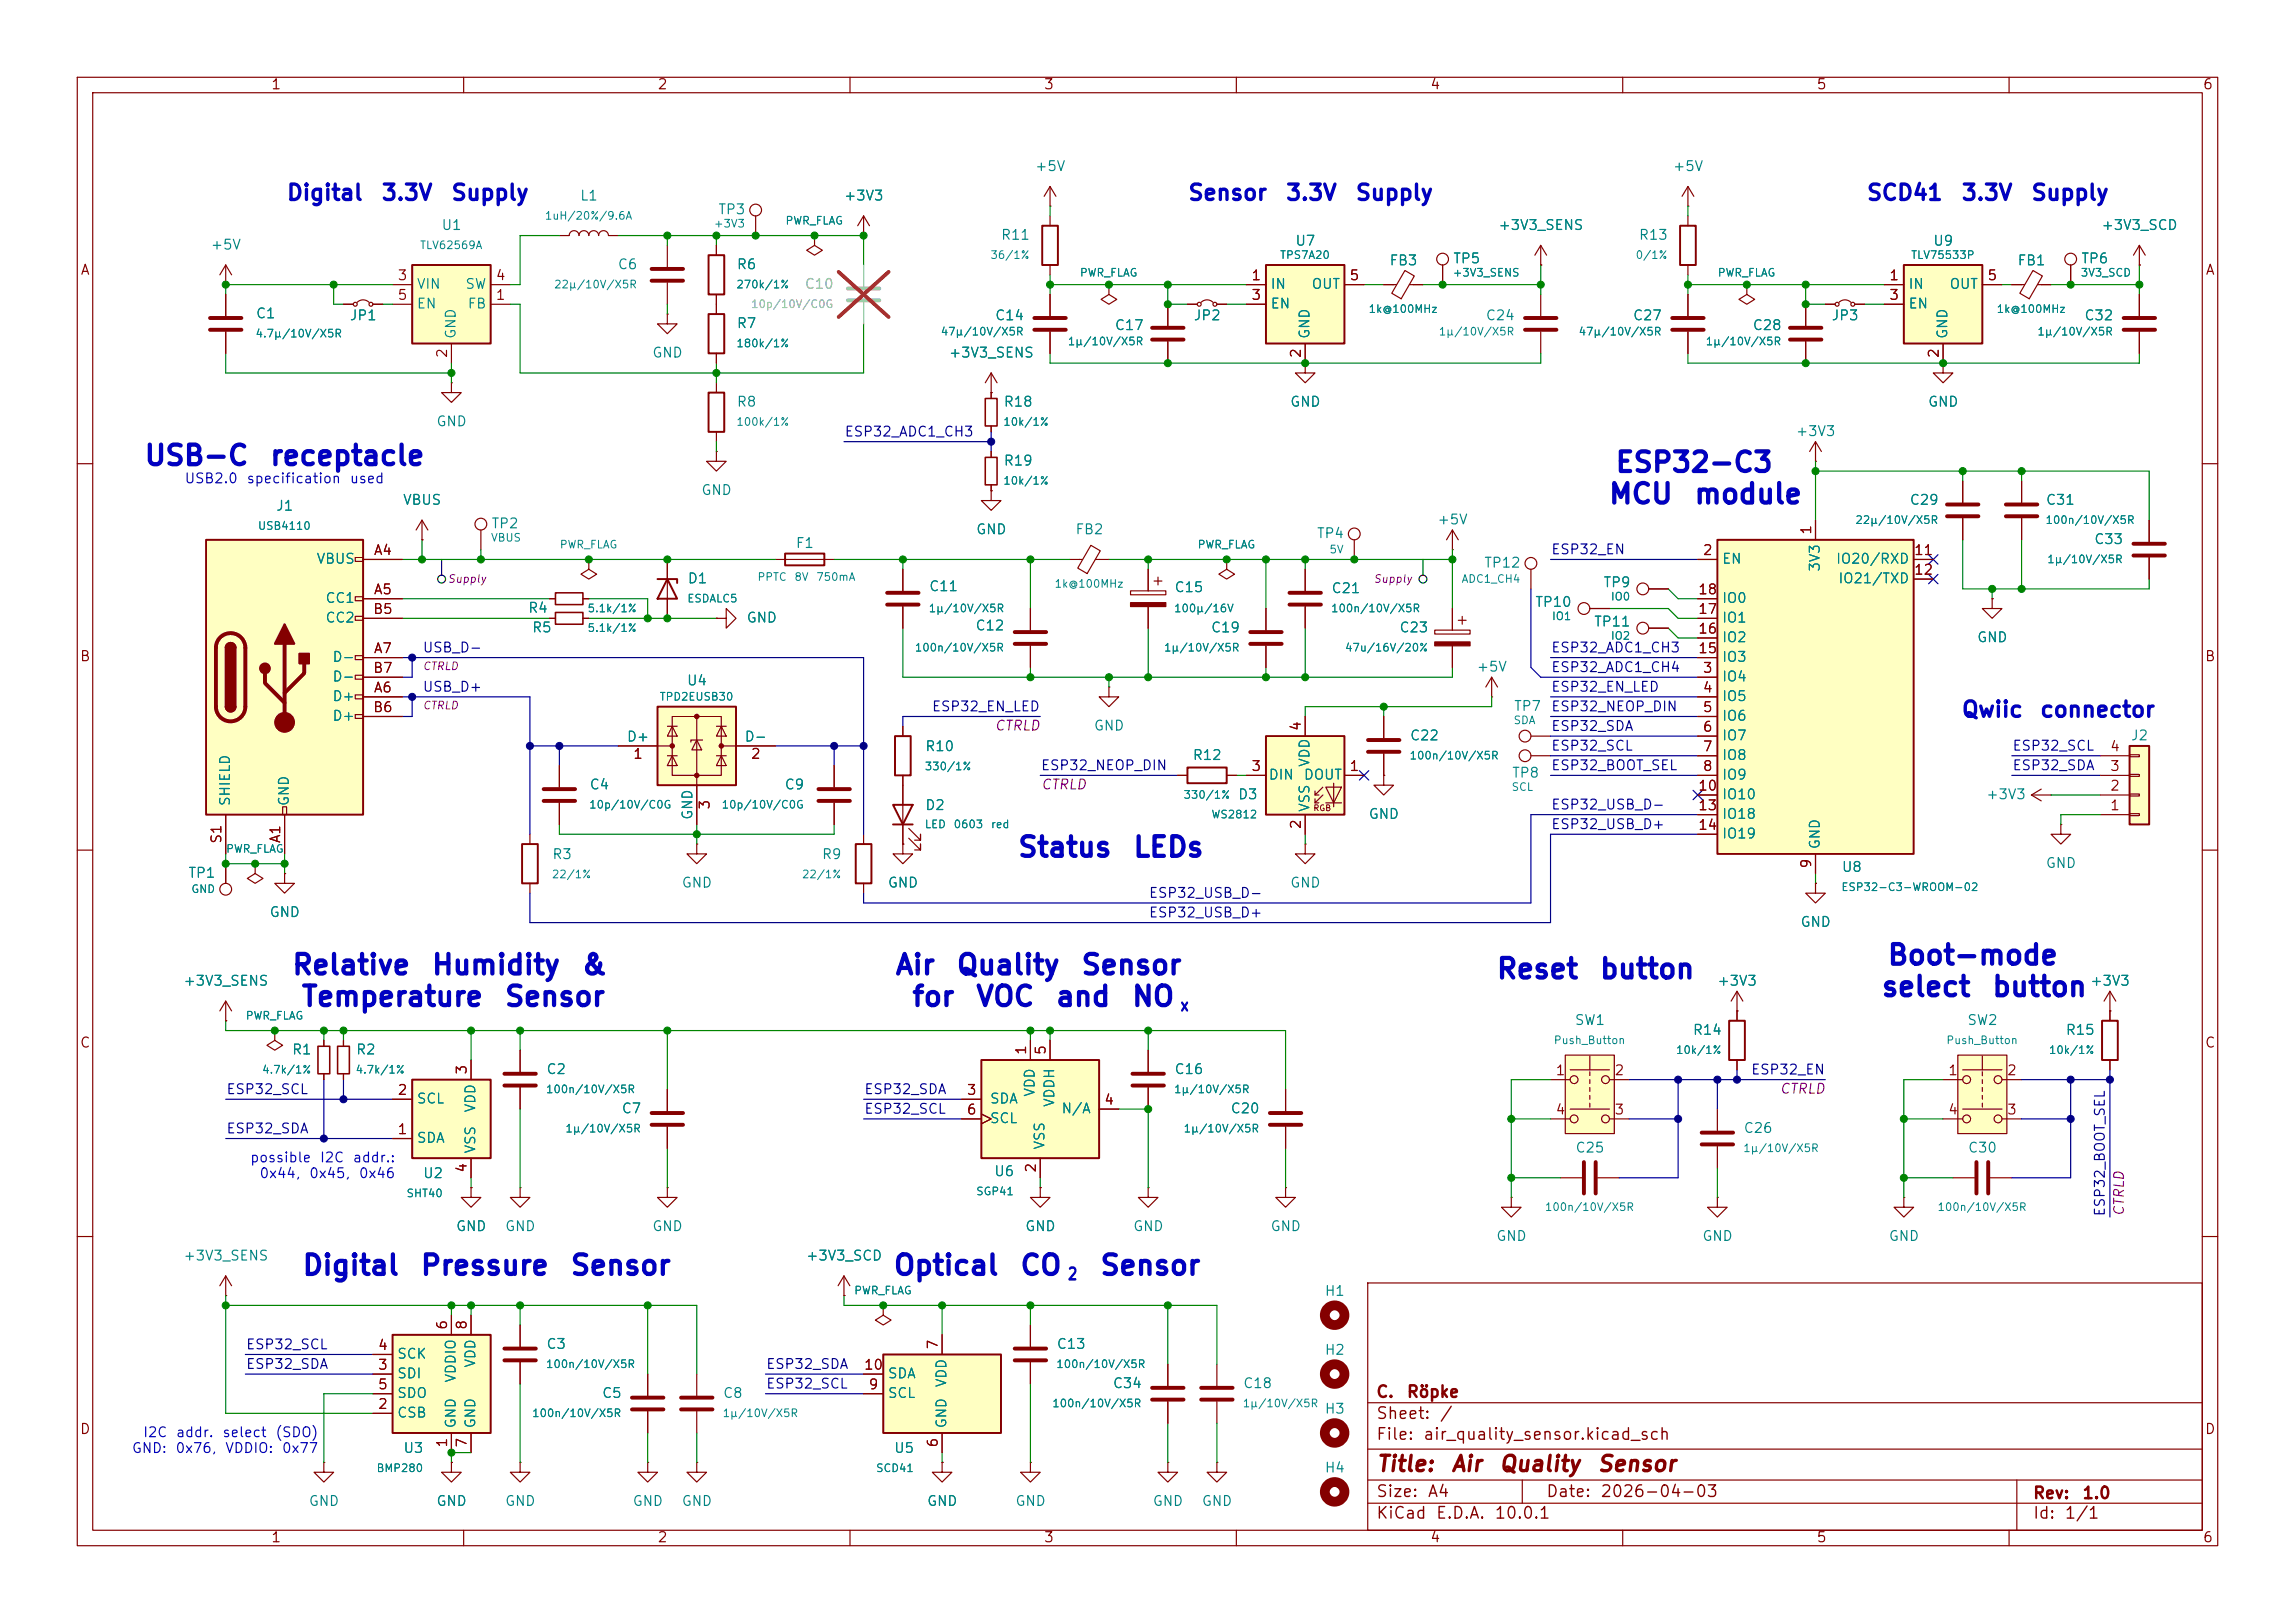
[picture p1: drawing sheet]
<svg xmlns="http://www.w3.org/2000/svg" width="297mm" height="210mm" viewBox="0 0 297 210" stroke-linecap="round" stroke-linejoin="round" font-family="sans-serif">
<defs><g id="words">
<g font-size="2.5" fill="#0000c2">
<text x="18.5" y="60.8">USB-C</text>
<text x="34.8" y="60.8">receptacle</text>
<text x="208.1" y="65.8">MCU</text>
<text x="208.9" y="61.7">ESP32-C3</text>
<text x="219.1" y="65.8">module</text>
<text x="131.6" y="111.5">Status</text>
<text x="146.5" y="111.5">LEDs</text>
<text x="244.1" y="125.5">Boot-mode</text>
<text x="37.7" y="126.7">Relative</text>
<text x="38.9" y="130.8">Temperature</text>
<text x="55.7" y="126.7">Humidity</text>
<text x="65.2" y="130.8">Sensor</text>
<text x="75.1" y="126.7">&amp;</text>
<text x="115.7" y="126.7">Air</text>
<text x="117.9" y="130.8">for</text>
<text x="123.6" y="126.7">Quality</text>
<text x="126.2" y="130.8">VOC</text>
<text x="136.5" y="130.8">and</text>
<text x="139.8" y="126.7">Sensor</text>
<text x="146.3" y="130.8">NO</text>
<text x="193.5" y="127.3">Reset</text>
<text x="206.9" y="127.3">button</text>
<text x="243.3" y="129.6">select</text>
<text x="257.7" y="129.6">button</text>
<text x="39" y="165.6">Digital</text>
<text x="54.3" y="165.6">Pressure</text>
<text x="73.7" y="165.6">Sensor</text>
<text x="115.5" y="165.6">Optical</text>
<text x="131.9" y="165.6">CO</text>
<text x="142.2" y="165.6">Sensor</text>
</g>
<g font-size="2" fill="#0000c2">
<text x="37" y="26.4">Digital</text>
<text x="49.2" y="26.4">3.3V</text>
<text x="58.3" y="26.4">Supply</text>
<text x="153.6" y="26.4">Sensor</text>
<text x="166.3" y="26.4">3.3V</text>
<text x="175.3" y="26.4">Supply</text>
<text x="241.5" y="26.4">SCD41</text>
<text x="253.7" y="26.4">3.3V</text>
<text x="262.7" y="26.4">Supply</text>
<text x="253.7" y="93.3">Qwiic</text>
<text x="263.9" y="93.3">connector</text>
</g>
<g font-size="2" fill="#840000">
<text x="178" y="190.9">Title:</text>
<text x="187.7" y="190.9">Air</text>
<text x="193.9" y="190.9">Quality</text>
<text x="206.6" y="190.9">Sensor</text>
</g>
<g font-size="1.5" fill="#0000c2">
<text x="152.7" y="131.2">x</text>
<text x="138.1" y="166">2</text>
</g>
<g font-size="1.5" fill="#840000">
<text x="178" y="184">Sheet:</text>
<text x="178" y="181.2">C.</text>
<text x="182" y="181.2">Röpke</text>
<text x="186.2" y="184">/</text>
<text x="178" y="186.7">File:</text>
<text x="184.1" y="186.7">air_quality_sensor.kicad_sch</text>
<text x="178" y="196.9">KiCad</text>
<text x="178" y="194.1">Size:</text>
<text x="184.7" y="194.1">A4</text>
<text x="185.7" y="196.9">E.D.A.</text>
<text x="193.3" y="196.9">10.0.1</text>
<text x="200" y="194.1">Date:</text>
<text x="207" y="194.1">2026-04-03</text>
<text x="263" y="194.3">Rev:</text>
<text x="263" y="196.9">Id:</text>
<text x="267.1" y="196.9">1/1</text>
<text x="269.4" y="194.3">1.0</text>
</g>
<g font-size="1.3" fill="#840000">
<text x="35" y="11.9">1</text>
<text x="85" y="11.9">2</text>
<text x="135" y="11.9">3</text>
<text x="185" y="11.9">4</text>
<text x="235" y="11.9">5</text>
<text x="285" y="11.9">6</text>
<text x="10.3" y="35.9">A</text>
<text x="285.3" y="35.9">A</text>
<text x="51.4" y="36.6">3</text>
<text x="51.4" y="39.1">5</text>
<text x="64.1" y="39.1">1</text>
<text x="64.1" y="36.6">4</text>
<text x="161.9" y="36.6">1</text>
<text x="161.9" y="39.1">3</text>
<text x="174.6" y="36.6">5</text>
<text x="244.4" y="36.6">1</text>
<text x="244.4" y="39.1">3</text>
<text x="257.1" y="36.6">5</text>
<text x="58.2" y="46.4" transform="rotate(-90 58.2 46.4)">2</text>
<text x="168.7" y="46.4" transform="rotate(-90 168.7 46.4)">2</text>
<text x="251.2" y="46.4" transform="rotate(-90 251.2 46.4)">2</text>
<text x="234.7" y="69.3" transform="rotate(-90 234.7 69.3)">1</text>
<text x="48.3" y="72.1">A4</text>
<text x="48.3" y="77.2">A5</text>
<text x="219.7" y="77.2">18</text>
<text x="220.3" y="72.1">2</text>
<text x="247.6" y="72.1">11</text>
<text x="247.6" y="74.7">12</text>
<text x="48.2" y="79.8">B5</text>
<text x="219.7" y="82.3">16</text>
<text x="219.7" y="79.8">17</text>
<text x="10.3" y="85.9">B</text>
<text x="48.2" y="87.4">B7</text>
<text x="48.3" y="89.9">A6</text>
<text x="48.3" y="84.8">A7</text>
<text x="219.7" y="84.8">15</text>
<text x="220.3" y="87.4">3</text>
<text x="220.3" y="89.9">4</text>
<text x="285.3" y="85.9">B</text>
<text x="48.2" y="92.5">B6</text>
<text x="168.7" y="94.7" transform="rotate(-90 168.7 94.7)">4</text>
<text x="220.3" y="92.5">5</text>
<text x="220.3" y="95">6</text>
<text x="81.8" y="98.5">1</text>
<text x="97.1" y="98.5">2</text>
<text x="161.9" y="100.1">3</text>
<text x="174.6" y="100.1">1</text>
<text x="220.3" y="97.5">7</text>
<text x="220.3" y="100.1">8</text>
<text x="273" y="100.1">3</text>
<text x="273" y="97.5">4</text>
<text x="92.2" y="104.8" transform="rotate(-90 92.2 104.8)">3</text>
<text x="168.7" y="107.4" transform="rotate(-90 168.7 107.4)">2</text>
<text x="219.7" y="102.6">10</text>
<text x="219.7" y="105.2">13</text>
<text x="219.7" y="107.7">14</text>
<text x="273" y="105.2">1</text>
<text x="273" y="102.6">2</text>
<text x="29" y="109.3" transform="rotate(-90 29 109.3)">S1</text>
<text x="36.6" y="109.2" transform="rotate(-90 36.6 109.2)">A1</text>
<text x="234.7" y="112.5" transform="rotate(-90 234.7 112.5)">9</text>
<text x="10.3" y="135.9">C</text>
<text x="133.1" y="136.6" transform="rotate(-90 133.1 136.6)">1</text>
<text x="135.6" y="136.6" transform="rotate(-90 135.6 136.6)">5</text>
<text x="285.3" y="135.9">C</text>
<text x="51.4" y="142">2</text>
<text x="60.7" y="139.1" transform="rotate(-90 60.7 139.1)">3</text>
<text x="125" y="142">3</text>
<text x="142.8" y="143.3">4</text>
<text x="201.2" y="139.4">1</text>
<text x="208.8" y="139.4">2</text>
<text x="252" y="139.4">1</text>
<text x="259.6" y="139.4">2</text>
<text x="51.4" y="147.1">1</text>
<text x="125" y="144.5">6</text>
<text x="201.2" y="144.5">4</text>
<text x="208.8" y="144.5">3</text>
<text x="252" y="144.5">4</text>
<text x="259.6" y="144.5">3</text>
<text x="60.7" y="151.8" transform="rotate(-90 60.7 151.8)">4</text>
<text x="134.4" y="151.8" transform="rotate(-90 134.4 151.8)">2</text>
<text x="58.2" y="172.2" transform="rotate(-90 58.2 172.2)">6</text>
<text x="60.7" y="172.2" transform="rotate(-90 60.7 172.2)">8</text>
<text x="48.8" y="177.5">3</text>
<text x="48.8" y="175">4</text>
<text x="111.7" y="177.5">10</text>
<text x="121.7" y="174.7" transform="rotate(-90 121.7 174.7)">7</text>
<text x="10.3" y="185.9">D</text>
<text x="48.8" y="182.6">2</text>
<text x="48.8" y="180.1">5</text>
<text x="112.3" y="180.1">9</text>
<text x="285.3" y="185.9">D</text>
<text x="58.2" y="187.4" transform="rotate(-90 58.2 187.4)">1</text>
<text x="60.7" y="187.4" transform="rotate(-90 60.7 187.4)">7</text>
<text x="121.7" y="187.4" transform="rotate(-90 121.7 187.4)">6</text>
<text x="35" y="199.9">1</text>
<text x="85" y="199.9">2</text>
<text x="135" y="199.9">3</text>
<text x="185" y="199.9">4</text>
<text x="235" y="199.9">5</text>
<text x="285" y="199.9">6</text>
</g>
<g font-size="1.3" fill="#008484">
<text x="133.9" y="22.5">+5V</text>
<text x="216.4" y="22.5">+5V</text>
<text x="75" y="26.3">L1</text>
<text x="92.9" y="28">TP3</text>
<text x="109.1" y="26.3">+3V3</text>
<text x="27.2" y="32.6">+5V</text>
<text x="57" y="30.1">U1</text>
<text x="79.9" y="35.2">C6</text>
<text x="95.3" y="35.2">R6</text>
<text x="129.4" y="31.3">R11</text>
<text x="167.5" y="32.1">U7</text>
<text x="179.7" y="34.6">FB3</text>
<text x="188" y="34.4">TP5</text>
<text x="193.8" y="30.1">+3V3_SENS</text>
<text x="212" y="31.3">R13</text>
<text x="250.1" y="32.1">U9</text>
<text x="261" y="34.6">FB1</text>
<text x="269.2" y="34.4">TP6</text>
<text x="271.9" y="30.1">+3V3_SCD</text>
<text x="33" y="41.5">C1</text>
<text x="45.2" y="41.8">JP1</text>
<text x="53.8" y="37.7">VIN</text>
<text x="53.8" y="40.2">EN</text>
<text x="60.1" y="37.7">SW</text>
<text x="60.4" y="40.2">FB</text>
<text x="128.7" y="41.8">C14</text>
<text x="154.4" y="41.8">JP2</text>
<text x="164.3" y="37.7">IN</text>
<text x="164.3" y="40.2">EN</text>
<text x="169.7" y="37.7">OUT</text>
<text x="192.2" y="41.8">C24</text>
<text x="211.2" y="41.8">C27</text>
<text x="236.9" y="41.8">JP3</text>
<text x="246.9" y="37.7">IN</text>
<text x="246.9" y="40.2">EN</text>
<text x="252.2" y="37.7">OUT</text>
<text x="269.7" y="41.8">C32</text>
<text x="59.3" y="43.9" transform="rotate(-90 59.3 43.9)">GND</text>
<text x="84.3" y="46.6">GND</text>
<text x="95.3" y="42.8">R7</text>
<text x="122.7" y="46.6">+3V3_SENS</text>
<text x="144.2" y="43">C17</text>
<text x="169.8" y="43.9" transform="rotate(-90 169.8 43.9)">GND</text>
<text x="226.7" y="43">C28</text>
<text x="252.3" y="43.9" transform="rotate(-90 252.3 43.9)">GND</text>
<text x="95.3" y="52.9">R8</text>
<text x="129.8" y="52.9">R18</text>
<text x="166.9" y="52.9">GND</text>
<text x="249.4" y="52.9">GND</text>
<text x="56.4" y="55.5">GND</text>
<text x="232.3" y="56.7">+3V3</text>
<text x="52.1" y="65.6">VBUS</text>
<text x="90.7" y="64.4">GND</text>
<text x="129.8" y="60.6">R19</text>
<text x="247.1" y="65.6">C29</text>
<text x="264.7" y="65.6">C31</text>
<text x="35.6" y="66.4">J1</text>
<text x="63.5" y="68.7">TP2</text>
<text x="102.9" y="71.2">F1</text>
<text x="126.2" y="69.4">GND</text>
<text x="139.1" y="69.4">FB2</text>
<text x="170.3" y="70">TP4</text>
<text x="185.9" y="68.2">+5V</text>
<text x="270.9" y="70.7">C33</text>
<text x="40.9" y="73.3">VBUS</text>
<text x="88.9" y="75.8">D1</text>
<text x="120.2" y="76.8">C11</text>
<text x="151.9" y="76.9">C15</text>
<text x="172.2" y="77.1">C21</text>
<text x="192" y="73.8">TP12</text>
<text x="207.4" y="76.3">TP9</text>
<text x="222.8" y="73.3">EN</text>
<text x="235.8" y="74.1" transform="rotate(-90 235.8 74.1)">3V3</text>
<text x="237.5" y="73.3">IO20/RXD</text>
<text x="237.8" y="75.8">IO21/TXD</text>
<text x="42" y="78.3">CC1</text>
<text x="42" y="80.9">CC2</text>
<text x="68.3" y="79.6">R4</text>
<text x="68.8" y="82.1">R5</text>
<text x="96.5" y="80.9">GND</text>
<text x="126.1" y="81.9">C12</text>
<text x="156.6" y="82.1">C19</text>
<text x="181" y="82.1">C23</text>
<text x="198.6" y="78.8">TP10</text>
<text x="206.2" y="81.4">TP11</text>
<text x="222.8" y="83.4">IO2</text>
<text x="222.8" y="80.9">IO1</text>
<text x="222.8" y="78.3">IO0</text>
<text x="255.8" y="83.4">GND</text>
<text x="42.9" y="86">D-</text>
<text x="42.9" y="88.5">D-</text>
<text x="88.8" y="89">U4</text>
<text x="191" y="87.2">+5V</text>
<text x="222.8" y="88.5">IO4</text>
<text x="222.8" y="86">IO3</text>
<text x="42.9" y="91">D+</text>
<text x="42.9" y="93.6">D+</text>
<text x="141.5" y="94.8">GND</text>
<text x="195.8" y="92.3">TP7</text>
<text x="222.8" y="91">IO5</text>
<text x="222.8" y="93.6">IO6</text>
<text x="81" y="96.3">D+</text>
<text x="96.3" y="96.3">D-</text>
<text x="119.6" y="97.5">R10</text>
<text x="154.3" y="98.7">R12</text>
<text x="164.1" y="101.2">DIN</text>
<text x="168.6" y="101.2">DOUT</text>
<text x="169.8" y="99.3" transform="rotate(-90 169.8 99.3)">VDD</text>
<text x="182.4" y="96.1">C22</text>
<text x="195.6" y="100.9">TP8</text>
<text x="222.8" y="96.1">IO7</text>
<text x="222.8" y="98.7">IO8</text>
<text x="222.8" y="101.2">IO9</text>
<text x="275.7" y="96.1">J2</text>
<text x="30.1" y="104.4" transform="rotate(-90 30.1 104.4)">SHIELD</text>
<text x="37.7" y="104.4" transform="rotate(-90 37.7 104.4)">GND</text>
<text x="76.2" y="102.5">C4</text>
<text x="89.9" y="106.2" transform="rotate(-90 89.9 106.2)">GND</text>
<text x="101.4" y="102.5">C9</text>
<text x="119.6" y="105.1">D2</text>
<text x="160.1" y="103.7">D3</text>
<text x="169.8" y="105.2" transform="rotate(-90 169.8 105.2)">VSS</text>
<text x="177" y="106.3">GND</text>
<text x="222.8" y="103.7">IO10</text>
<text x="222.8" y="106.3">IO18</text>
<text x="256.9" y="103.7">+3V3</text>
<text x="24.3" y="113.9">TP1</text>
<text x="71.4" y="111.5">R3</text>
<text x="106.3" y="111.5">R9</text>
<text x="222.8" y="108.8">IO19</text>
<text x="235.8" y="110" transform="rotate(-90 235.8 110)">GND</text>
<text x="238.3" y="113.1">U8</text>
<text x="264.7" y="112.6">GND</text>
<text x="34.8" y="119">GND</text>
<text x="88.1" y="115.2">GND</text>
<text x="114.8" y="115.2">GND</text>
<text x="166.9" y="115.2">GND</text>
<text x="232.9" y="120.2">GND</text>
<text x="23.6" y="127.9">+3V3_SENS</text>
<text x="222.1" y="127.9">+3V3</text>
<text x="270.4" y="127.9">+3V3</text>
<text x="37.7" y="136.8">R1</text>
<text x="46" y="136.8">R2</text>
<text x="203.7" y="132.9">SW1</text>
<text x="219" y="134.2">R14</text>
<text x="254.5" y="132.9">SW2</text>
<text x="267.2" y="134.2">R15</text>
<text x="53.8" y="143.1">SCL</text>
<text x="70.6" y="139.3">C2</text>
<text x="128" y="143.1">SDA</text>
<text x="134.2" y="142" transform="rotate(-90 134.2 142)">VDD</text>
<text x="136.8" y="143.3" transform="rotate(-90 136.8 143.3)">VDDH</text>
<text x="151.9" y="139.3">C16</text>
<text x="53.8" y="148.2">SDA</text>
<text x="61.8" y="149.4" transform="rotate(-90 61.8 149.4)">VSS</text>
<text x="61.8" y="144" transform="rotate(-90 61.8 144)">VDD</text>
<text x="80.4" y="144.4">C7</text>
<text x="128" y="145.6">SCL</text>
<text x="135.5" y="148.8" transform="rotate(-90 135.5 148.8)">VSS</text>
<text x="137.3" y="144.4">N/A</text>
<text x="159.2" y="144.4">C20</text>
<text x="203.8" y="149.5">C25</text>
<text x="225.6" y="146.9">C26</text>
<text x="254.6" y="149.5">C30</text>
<text x="54.7" y="152.8">U2</text>
<text x="128.6" y="152.5">U6</text>
<text x="58.9" y="159.6">GND</text>
<text x="65.3" y="159.6">GND</text>
<text x="84.3" y="159.6">GND</text>
<text x="132.6" y="159.6">GND</text>
<text x="146.6" y="159.6">GND</text>
<text x="164.3" y="159.6">GND</text>
<text x="193.5" y="160.9">GND</text>
<text x="220.2" y="160.9">GND</text>
<text x="244.3" y="160.9">GND</text>
<text x="23.6" y="163.4">+3V3_SENS</text>
<text x="104.2" y="163.4">+3V3_SCD</text>
<text x="171.3" y="168">H1</text>
<text x="51.3" y="178.7">SDI</text>
<text x="51.3" y="176.1">SCK</text>
<text x="59.3" y="179" transform="rotate(-90 59.3 179)">VDDIO</text>
<text x="61.8" y="177.1" transform="rotate(-90 61.8 177.1)">VDD</text>
<text x="70.6" y="174.9">C3</text>
<text x="114.8" y="178.7">SDA</text>
<text x="122.8" y="179.6" transform="rotate(-90 122.8 179.6)">VDD</text>
<text x="136.7" y="174.9">C13</text>
<text x="143.9" y="179.9">C34</text>
<text x="160.8" y="179.9">C18</text>
<text x="171.3" y="175.6">H2</text>
<text x="51.3" y="183.7">CSB</text>
<text x="51.3" y="181.2">SDO</text>
<text x="59.3" y="184.9" transform="rotate(-90 59.3 184.9)">GND</text>
<text x="61.8" y="184.9" transform="rotate(-90 61.8 184.9)">GND</text>
<text x="77.8" y="181.2">C5</text>
<text x="93.5" y="181.2">C8</text>
<text x="114.8" y="181.2">SCL</text>
<text x="122.8" y="184.9" transform="rotate(-90 122.8 184.9)">GND</text>
<text x="171.3" y="183.2">H3</text>
<text x="52.1" y="188.3">U3</text>
<text x="115.6" y="188.3">U5</text>
<text x="171.3" y="190.9">H4</text>
<text x="39.9" y="195.2">GND</text>
<text x="56.4" y="195.2">GND</text>
<text x="65.3" y="195.2">GND</text>
<text x="81.8" y="195.2">GND</text>
<text x="88.1" y="195.2">GND</text>
<text x="119.9" y="195.2">GND</text>
<text x="131.3" y="195.2">GND</text>
<text x="149.1" y="195.2">GND</text>
<text x="155.4" y="195.2">GND</text>
</g>
<text font-size="1.3" fill="#a1a1a1" x="104" y="37.7">C10</text>
<g font-size="1.3" fill="#000084">
<text x="109.2" y="56.8">ESP32_ADC1_CH3</text>
<text x="200.7" y="72">ESP32_EN</text>
<text x="54.6" y="84.7">USB_D-</text>
<text x="54.6" y="89.8">USB_D+</text>
<text x="200.7" y="84.7">ESP32_ADC1_CH3</text>
<text x="200.7" y="87.3">ESP32_ADC1_CH4</text>
<text x="200.7" y="89.8">ESP32_EN_LED</text>
<text x="120.5" y="92.4">ESP32_EN_LED</text>
<text x="200.7" y="94.9">ESP32_SDA</text>
<text x="200.7" y="92.4">ESP32_NEOP_DIN</text>
<text x="134.6" y="100">ESP32_NEOP_DIN</text>
<text x="200.7" y="97.4">ESP32_SCL</text>
<text x="200.7" y="100">ESP32_BOOT_SEL</text>
<text x="260.3" y="100">ESP32_SDA</text>
<text x="260.3" y="97.4">ESP32_SCL</text>
<text x="200.7" y="107.6">ESP32_USB_D+</text>
<text x="200.7" y="105.1">ESP32_USB_D-</text>
<text x="148.6" y="116.5">ESP32_USB_D-</text>
<text x="148.6" y="119">ESP32_USB_D+</text>
<text x="29.2" y="141.9">ESP32_SCL</text>
<text x="111.8" y="141.9">ESP32_SDA</text>
<text x="226.5" y="139.4">ESP32_EN</text>
<text x="29.2" y="147">ESP32_SDA</text>
<text x="111.8" y="144.4">ESP32_SCL</text>
<text x="272.7" y="157.5" transform="rotate(-90 272.7 157.5)">ESP32_BOOT_SEL</text>
<text x="31.7" y="177.5">ESP32_SDA</text>
<text x="31.7" y="174.9">ESP32_SCL</text>
<text x="99.1" y="177.5">ESP32_SDA</text>
<text x="99.1" y="180">ESP32_SCL</text>
</g>
<g font-size="1.3" fill="#0000c2">
<text x="23.8" y="62.9">USB2.0</text>
<text x="31.8" y="62.9">specification</text>
<text x="45.2" y="62.9">used</text>
<text x="32.3" y="150.7">possible</text>
<text x="33.5" y="152.8">0x44,</text>
<text x="39.9" y="152.8">0x45,</text>
<text x="41.3" y="150.7">I2C</text>
<text x="45.6" y="150.7">addr.:</text>
<text x="46.3" y="152.8">0x46</text>
<text x="17" y="188.3">GND:</text>
<text x="18.4" y="186.3">I2C</text>
<text x="22.6" y="188.3">0x76,</text>
<text x="22.7" y="186.3">addr.</text>
<text x="28.7" y="186.3">select</text>
<text x="29.1" y="188.3">VDDIO:</text>
<text x="35.5" y="186.3">(SDO)</text>
<text x="36.4" y="188.3">0x77</text>
</g>
<g font-size="1.3" fill="#840084">
<text x="128.6" y="94.8">CTRLD</text>
<text x="134.6" y="102.5">CTRLD</text>
<text x="230.2" y="141.8">CTRLD</text>
<text x="275.2" y="157.5" transform="rotate(-90 275.2 157.5)">CTRLD</text>
</g>
<g font-size="1" fill="#008484">
<text x="70.4" y="28.7">1uH/20%/9.6A</text>
<text x="92.3" y="29.7">+3V3</text>
<text x="101.6" y="29.3">PWR_FLAG</text>
<text x="54.3" y="32.5">TLV62569A</text>
<text x="128.1" y="33.7">36/1%</text>
<text x="165.6" y="33.7">TPS7A20</text>
<text x="211.6" y="33.7">0/1%</text>
<text x="247.2" y="33.7">TLV75533P</text>
<text x="71.6" y="37.6">22µ/10V/X5R</text>
<text x="95.2" y="37.6">270k/1%</text>
<text x="139.7" y="36">PWR_FLAG</text>
<text x="177" y="40.7">1k@100MHz</text>
<text x="187.9" y="36">+3V3_SENS</text>
<text x="222.2" y="36">PWR_FLAG</text>
<text x="258.3" y="40.7">1k@100MHz</text>
<text x="269.2" y="36">3V3_SCD</text>
<text x="33" y="43.9">4.7µ/10V/X5R</text>
<text x="95.2" y="45.2">180k/1%</text>
<text x="121.7" y="43.7">47µ/10V/X5R</text>
<text x="138.1" y="44.9">1µ/10V/X5R</text>
<text x="186.1" y="43.7">1µ/10V/X5R</text>
<text x="204.2" y="43.7">47µ/10V/X5R</text>
<text x="220.7" y="44.9">1µ/10V/X5R</text>
<text x="263.6" y="43.7">1µ/10V/X5R</text>
<text x="95.2" y="55.3">100k/1%</text>
<text x="129.8" y="55.3">10k/1%</text>
<text x="129.8" y="63">10k/1%</text>
<text x="33.3" y="68.8">USB4110</text>
<text x="63.5" y="70.3">VBUS</text>
<text x="72.4" y="71.2">PWR_FLAG</text>
<text x="154.9" y="71.2">PWR_FLAG</text>
<text x="172" y="71.8">5V</text>
<text x="240" y="68">22µ/10V/X5R</text>
<text x="264.6" y="68">100n/10V/X5R</text>
<text x="97.9" y="75.4">PPTC</text>
<text x="102.7" y="75.4">8V</text>
<text x="105.5" y="75.4">750mA</text>
<text x="136.4" y="76.3">1k@100MHz</text>
<text x="189.1" y="75.7">ADC1_CH4</text>
<text x="208.4" y="77.9">IO0</text>
<text x="264.8" y="73.1">1µ/10V/X5R</text>
<text x="76" y="82">5.1k/1%</text>
<text x="76" y="79.5">5.1k/1%</text>
<text x="88.9" y="78.2">ESDALC5</text>
<text x="120.1" y="79.5">1µ/10V/X5R</text>
<text x="151.9" y="79.5">100µ/16V</text>
<text x="172.2" y="79.5">100n/10V/X5R</text>
<text x="200.8" y="80.5">IO1</text>
<text x="208.4" y="83">IO2</text>
<text x="118.3" y="84.5">100n/10V/X5R</text>
<text x="150.5" y="84.5">1µ/10V/X5R</text>
<text x="174" y="84.5">47u/16V/20%</text>
<text x="85.3" y="90.9">TPD2EUSB30</text>
<text x="195.8" y="93.9">SDA</text>
<text x="119.6" y="99.9">330/1%</text>
<text x="182.3" y="98.5">100n/10V/X5R</text>
<text x="76.2" y="104.9">10p/10V/C0G</text>
<text x="93.3" y="104.9">10p/10V/C0G</text>
<text x="119.6" y="107.4">LED</text>
<text x="123.3" y="107.4">0603</text>
<text x="128.2" y="107.4">red</text>
<text x="153.1" y="103.6">330/1%</text>
<text x="156.7" y="106.1">WS2812</text>
<text x="195.5" y="102.6">SCL</text>
<text x="29.2" y="110.6">PWR_FLAG</text>
<text x="71.3" y="113.9">22/1%</text>
<text x="103.7" y="113.9">22/1%</text>
<text x="24.7" y="115.8">GND</text>
<text x="238.2" y="115.5">ESP32-C3-WROOM-02</text>
<text x="31.7" y="132.2">PWR_FLAG</text>
<text x="201" y="135.3">Push_Button</text>
<text x="216.8" y="136.6">10k/1%</text>
<text x="251.8" y="135.3">Push_Button</text>
<text x="265.1" y="136.6">10k/1%</text>
<text x="33.8" y="139.2">4.7k/1%</text>
<text x="45.9" y="139.2">4.7k/1%</text>
<text x="70.6" y="141.7">100n/10V/X5R</text>
<text x="151.9" y="141.7">1µ/10V/X5R</text>
<text x="73.1" y="146.8">1µ/10V/X5R</text>
<text x="153.1" y="146.8">1µ/10V/X5R</text>
<text x="225.5" y="149.3">1µ/10V/X5R</text>
<text x="52.5" y="155.2">SHT40</text>
<text x="126.2" y="154.9">SGP41</text>
<text x="199.8" y="156.9">100n/10V/X5R</text>
<text x="250.6" y="156.9">100n/10V/X5R</text>
<text x="110.5" y="167.7">PWR_FLAG</text>
<text x="70.6" y="177.3">100n/10V/X5R</text>
<text x="136.6" y="177.3">100n/10V/X5R</text>
<text x="68.8" y="183.6">100n/10V/X5R</text>
<text x="93.4" y="183.6">1µ/10V/X5R</text>
<text x="136.1" y="182.3">100n/10V/X5R</text>
<text x="160.7" y="182.3">1µ/10V/X5R</text>
<text x="48.6" y="190.7">BMP280</text>
<text x="113.3" y="190.7">SCD41</text>
</g>
<text font-size="1" fill="#a1a1a1" x="97.1" y="40.1">10p/10V/C0G</text>
<g font-size="1" fill="#840084">
<text x="57.8" y="75.7">Supply</text>
<text x="177.7" y="75.7">Supply</text>
<text x="54.6" y="87">CTRLD</text>
<text x="54.6" y="92">CTRLD</text>
</g>
<text font-size=".8" fill="#840000" x="169.9" y="105.1">RGB</text>
</g></defs>
<g fill="none" stroke="#840000" stroke-width=".15">
<path d="M10 10h277v190h-277zM12 12h273v186h-273zM60 10v2M110 10v2M160 10v2M210 10v2M260 10v2M135.9 38.1v2.8M218.4 27.9v1.3M218.4 34.3v1.3M218.4 38.1v2.8M260.3 36.8h1.7"/>
<path d="M263.1 35l1.2 .7-1.7 3-1.2-.8zM263.7 36.8h1.7M92.7 49.5v1.3M92.7 55.9v1.3M135.9 42.9v2.8M218.4 42.9v2.8M10 60h2M100.3 72.4h7.6M254 62.2v2.8M254 67.1v2.8M285 60h2M92.7 80h1.3v-1.3l1.2 1.3-1.2 1.3v-1.3"/>
<path d="M92.7 80h.1M179.1 92.7v2.8M179.1 97.5v2.8M198.1 97.8h2.6M10 110h2M29.2 111.8v2.5M33 111.8v1.2l1 .7-1 .6-1-.6 1-.7M33 111.8h.1M36.8 113v1.3h1.3l-1.3 1.3-1.2-1.3h1.2M36.8 113h.1M116.8 109.2v1.3h-1.2l1.2 1.3 1.3-1.3h-1.3M116.8 109.2h.1"/>
<path d="M285 110h2M41.9 134.6v.8M41.9 138.9v.8M224.8 130.8h.1M224.8 128.3l-.8 1.2M224.8 128.3l.8 1.2M224.8 128.3v2.5M67.3 153.7v1.2h1.3l-1.3 1.3-1.3-1.3h1.3M67.3 153.7h.1M148.6 153.7v1.2h1.3l-1.3 1.3-1.3-1.3h1.3M148.6 153.7h.1M166.4 141v2.8"/>
<path d="M166.4 145.8v2.8M10 160h2M133.3 171.5v2.7M133.3 176.3v2.8M177 166h108v32h-108zM285 160h2M58.4 189.2v1.3h1.3l-1.3 1.3-1.3-1.3h1.3M58.4 189.2h.1M60 198v2M83.8 189.2v1.3h1.3l-1.3 1.3-1.3-1.3h1.3M83.8 189.2h.1M90.2 189.2v1.3h1.2l-1.2 1.3-1.3-1.3h1.3"/>
<path d="M90.2 189.2h.1M110 198v2M160 198v2M177 194.5h108M177 191.5h108M177 187.5h108M177 181.5h108M197 191.5v3M210 198v2M260 198v2M261 191.5v6.5"/>
<circle cx="197.4" cy="97.8" r=".76"/>
<circle cx="29.2" cy="115.1" r=".76"/>
</g>
<path d="M133.9 41.1h4M133.9 42.7h4M216.4 41.1h4.1M216.4 42.7h4.1M252 65.3h4M252 66.8h4M177 95.8h4.1M177 97.3h4.1M164.3 144h4.1M164.3 145.5h4.1M131.3 174.5h4.1M131.3 176h4.1" fill="none" stroke="#840000" stroke-width=".51"/>
<path d="M217.4 29.2h2.1v5.1h-2.1zM91.7 50.8h2v5.1h-2zM101.6 71.6h5.1v1.6h-5.1z" fill="none" stroke="#840000" stroke-width=".25"/>
<path d="M41.1 135.4h1.6v3.5h-1.6z" fill="none" stroke="#840000" stroke-width=".2"/>
<circle cx="172.7" cy="185.4" r="1.27" fill="none" stroke="#840000" stroke-width="1.3"/>
<path d="M50.8 172.7h12.7v12.7h-12.7z" fill="#ffffc2"/>
<path d="M50.8 172.7h12.7v12.7h-12.7z" fill="none" stroke="#840000" stroke-width=".25"/>
<path d="M222.2 154.9v1.3h1.3l-1.3 1.3-1.2-1.3h1.2M222.2 154.9h.1M48.3 177.8h2.5M48.3 175.3h2.5M58.4 170.2v2.5M61 170.2v2.5M48.3 182.9h2.5M48.3 180.3h2.5M58.4 185.4v2.6M61 185.4v2.6" fill="none" stroke="#840000" stroke-width=".15"/>
<path d="M222.2 69.9h25.4v40.6h-25.4z" fill="#ffffc2"/>
<path d="M85.1 74.9h2.5v.5M86.4 74.9l1.2 2.6h-2.5zM222.2 69.9h25.4v40.6h-25.4zM115.8 95.3h2.1v5h-2.1z" fill="none" stroke="#840000" stroke-width=".25"/>
<g fill="none" stroke="#840000" stroke-width=".15">
<path d="M72.4 30.5h1.3a.64 .64 0 0 1 .6-.7 .64 .64 0 0 1 .6 .7 .64 .64 0 0 1 .7-.7 .64 .64 0 0 1 .6 .7 .64 .64 0 0 1 .6-.7 .64 .64 0 0 1 .7 .7 .64 .64 0 0 1 .6-.7 .64 .64 0 0 1 .6 .7h1.3M97.8 27.9v2.6M128.3 58.4v.8M54.6 69.9h.1M54.6 67.3l-.8 1.3M54.6 67.3l.8 1.3M54.6 67.3v2.6M76.2 72.4v1.3l1 .6-1 .6-1-.6 1-.6M76.2 72.4h.1M86.4 72.4v7.6M128.3 62.7v.8M138.4 72.4h1.7"/>
<path d="M141.2 70.6l1.2 .7-1.7 2.9-1.2-.7zM141.8 72.4h1.7M158.7 72.4v1.3l1.1 .6-1.1 .6-1-.6 1-.6M158.7 72.4h.1M188 78.7v2.8M189.2 79.8v1M219.7 72.4h2.5M219.7 77.5h2.5M234.9 67.3v2.6M247.6 72.4h2.6M247.6 74.9h2.6M116.8 94v1.3"/>
<path d="M185.7 81.5h4.5v.5h-4.5zM188 83.6v2.8M188.7 80.3h1M219.7 87.6h2.5M219.7 90.2h2.5M219.7 92.7h2.5M219.7 95.3h2.5M219.7 97.8h2.5M219.7 85.1h2.5M219.7 82.6h2.5M219.7 80h2.5M116.8 100.3v1.3"/>
<path d="M179.1 100.3v1.3h1.2l-1.2 1.3-1.3-1.3h1.3M179.1 100.3h.1M219.7 100.3h2.5M219.7 102.9h2.5M219.7 105.4h2.5M219.7 108h2.5M234.9 114.3v1.3h1.3l-1.3 1.2-1.2-1.2h1.2M234.9 114.3h.1M234.9 110.5v2.5M273 130.8h.1M273 128.3l-.7 1.2M273 128.3l.8 1.2"/>
<path d="M273 128.3v2.5M86.4 153.7v1.2h1.2l-1.2 1.3-1.3-1.3h1.3M86.4 153.7h.1M166.4 153.7v1.2h1.2l-1.2 1.3-1.3-1.3h1.3M166.4 153.7h.1M252.7 152.4h2.8M257.6 152.4h2.7M133.3 189.2v1.3h1.3l-1.3 1.3-1.2-1.3h1.2M133.3 189.2h.1"/>
<circle cx="97.8" cy="27.2" r=".76"/>
</g>
<circle cx="172.7" cy="193" r="1.27" fill="none" stroke="#840000" stroke-width="1.3"/>
<path d="M185.7 83.1h4.5v.5h-4.5z" fill="#840000" stroke="#840000" stroke-width=".15"/>
<path d="M127.5 59.2h1.5v3.5h-1.5z" fill="none" stroke="#840000" stroke-width=".2"/>
<path d="M255.8 150.4v4M257.3 150.4v4" fill="none" stroke="#840000" stroke-width=".51"/>
<path d="M85.1 91.4h10.1v10.2h-10.1z" fill="#ffffc2"/>
<path d="M85.1 91.4h10.1v10.2h-10.1z" fill="none" stroke="#840000" stroke-width=".25"/>
<g fill="none" stroke="#840000" stroke-width=".15">
<path d="M105.4 30.5v1.3l1 .6-1 .6-1-.6 1-.6M105.4 30.5h.1M179.1 36.8h1.6M181.8 35l1.2 .7-1.7 3-1.2-.8zM182.4 36.8h1.7M226.1 36.8v1.3l-1.1 .6 1.1 .7 1-.7-1-.6M226.1 36.8h.1M236.2 39.4h1.3M238 39.1a1.08 1.08 0 0 1 1.5 0M240 39.4h1.3M268 34.3v2.5M234.9 59.7h.1"/>
<path d="M234.9 57.2l.8 1.2M234.9 57.2l-.7 1.2M234.9 57.2v2.5M205.7 78.7h2.6M261.6 62.2v2.8M261.6 67.1v2.8M71.1 80h.8M75.4 80h.8M80 96.5h7M86.4 94h1.2M86.4 97.8h1.2M87 92.7h6.3v7.6h-6.3z"/>
<path d="M87 94l.6 1.3h-1.2zM87 97.8l.6 1.3h-1.2zM90.2 95.8l.6 1.2h-1.3zM90.2 92.7v14M90.9 95.8h-1.5v.2M92.7 94h1.3M92.7 97.8h1.3M93.3 94l.7 1.3h-1.3zM93.3 97.8l.7 1.3h-1.3zM93.3 96.5h7M193 90.2h.1M193 87.6l-.7 1.3"/>
<path d="M193 87.6l.8 1.3M193 87.6v2.6M262.9 102.9l1.3 .7M262.9 102.9h2.5M264.2 102.1l-1.3 .8M265.4 102.9h.1M67.3 135.9v2.8M67.3 140.7v2.8M67.3 171.5v2.7M67.3 176.3v2.8"/>
<circle cx="237.7" cy="39.4" r=".25"/>
<circle cx="239.8" cy="39.4" r=".25"/>
<circle cx="268" cy="33.5" r=".76"/>
<circle cx="205" cy="78.7" r=".76"/>
</g>
<g fill="#840000" stroke="#840000" stroke-width=".15">
<circle cx="87" cy="96.5" r=".28"/>
<circle cx="90.2" cy="92.7" r=".28"/>
<circle cx="90.2" cy="100.3" r=".28"/>
<circle cx="93.3" cy="96.5" r=".28"/>
</g>
<path d="M71.9 79.2h3.5v1.6h-3.5z" fill="none" stroke="#840000" stroke-width=".2"/>
<path d="M259.6 65.3h4.1M259.6 66.8h4.1M65.3 138.9h4M65.3 140.5h4M65.3 174.5h4M65.3 176h4" fill="none" stroke="#840000" stroke-width=".51"/>
<path d="M109.7 37.3h4.1M109.7 38.9h4.1" fill="none" stroke="#a1a1a1" stroke-width=".51"/>
<path d="M111.8 34.3v2.8M111.8 39.1v2.8" fill="none" stroke="#a1a1a1" stroke-width=".15"/>
<path d="M108.5 35.2l6.5 5.8M115 35.2l-6.5 5.8" fill="none" stroke="#ff2626" stroke-width=".46"/>
<path d="M127 137.2h15.2v12.7h-15.2z" fill="#ffffc2"/>
<path d="M127 137.2h15.2v12.7h-15.2z" fill="none" stroke="#840000" stroke-width=".25"/>
<g fill="none" stroke="#840000" stroke-width=".15">
<path d="M135.9 26.7h.1M135.9 24.1v2.6M135.9 24.1l-.8 1.3M135.9 24.1l.8 1.3M175.3 69.9v2.5M90.2 109.2v1.3h1.2l-1.2 1.3-1.3-1.3h1.3M90.2 109.2h.1M133.3 134.6v2.6M135.9 134.6v2.6M124.5 142.2h2.5M124.5 144.8h2.5M127 144.1l1.3 .7-1.3 .6"/>
<path d="M134.6 153.7v1.2h1.3l-1.3 1.3-1.3-1.3h1.3M134.6 153.7h.1M134.6 149.9v2.5M142.2 143.5h2.6M201.9 152.4h2.8M206.8 152.4h2.7M41.9 189.2v1.3h1.3l-1.3 1.3-1.3-1.3h1.3M41.9 189.2h.1M151.1 189.2v1.3h1.3l-1.3 1.3-1.2-1.3h1.2M151.1 189.2h.1"/>
<circle cx="175.3" cy="69.1" r=".76"/>
</g>
<path d="M205 150.4v4M206.5 150.4v4" fill="none" stroke="#840000" stroke-width=".51"/>
<path d="M114.3 175.3h15.2v10.1h-15.2z" fill="#ffffc2"/>
<path d="M114.3 175.3h15.2v10.1h-15.2z" fill="none" stroke="#840000" stroke-width=".25"/>
<g fill="none" stroke="#840000" stroke-width=".15">
<path d="M29.2 36.8h.1M29.2 34.3l-.8 1.3M29.2 34.3l.8 1.3M29.2 34.3v2.5M44.4 39.4h1.3M46.2 39.1a1.08 1.08 0 0 1 1.6 0M48.3 39.4h1.2M116.8 73.7v2.8M116.8 78.5v2.8M111.8 177.8h2.5M121.9 172.7v2.6M111.8 180.3h2.5"/>
<path d="M121.9 185.4v2.6"/>
<circle cx="46" cy="39.4" r=".25"/>
<circle cx="48" cy="39.4" r=".25"/>
</g>
<path d="M114.8 76.7h4.1M114.8 78.2h4.1" fill="none" stroke="#840000" stroke-width=".51"/>
<path d="M53.3 139.7h10.2v10.2h-10.2z" fill="#ffffc2"/>
<path d="M91.7 33h2v5.1h-2zM110.7 109.2h2.1v5.1h-2.1zM53.3 139.7h10.2v10.2h-10.2z" fill="none" stroke="#840000" stroke-width=".25"/>
<g fill="none" stroke="#840000" stroke-width=".15">
<path d="M92.7 31.8v1.2M92.7 38.1v1.3M153.7 39.4h1.2M155.4 39.1a1.08 1.08 0 0 1 1.6 0M157.5 39.4h1.2M199.4 38.1v2.8M276.9 38.1v2.8M199.4 42.9v2.8M276.9 42.9v2.8M71.1 77.5h.8M75.4 77.5h.8M128.3 63.5v1.3h1.2l-1.2 1.2-1.3-1.2h1.3"/>
<path d="M128.3 63.5h.1M257.8 77.5v1.2h1.3l-1.3 1.3-1.3-1.3h1.3M257.8 77.5h.1M72.4 99.1v2.8M198.1 95.3h2.6M72.4 103.9v2.8M111.8 108v1.2M111.8 114.3v1.3M61 137.2v2.5M50.8 147.3h2.5M50.8 142.2h2.5M61 149.9v2.5"/>
<path d="M222.2 143.5v2.8M222.2 148.3v2.8M83.8 177.8v2.8M83.8 182.6v2.8"/>
<circle cx="155.2" cy="39.4" r=".25"/>
<circle cx="157.2" cy="39.4" r=".25"/>
<circle cx="197.4" cy="95.2" r=".76"/>
</g>
<path d="M197.4 41.1h4M197.4 42.7h4M274.8 41.1h4.1M274.8 42.7h4.1M70.4 102.1h4M70.4 103.6h4M220.2 146.6h4.1M220.2 148.1h4.1M81.8 180.8h4.1M81.8 182.4h4.1" fill="none" stroke="#840000" stroke-width=".51"/>
<path d="M71.9 76.7h3.5v1.5h-3.5z" fill="none" stroke="#840000" stroke-width=".2"/>
<path d="M26.7 69.9h20.3v35.5h-20.3z" fill="#ffffc2"/>
<g fill="none" stroke="#840000" stroke-width=".15">
<path d="M92.7 39.4v1.2M186.7 34.3v2.5M92.7 58.4v1.3h1.3l-1.3 1.3-1.3-1.3h1.3M92.7 58.4h.1M92.7 45.7v1.3M168.9 47v1.3h1.3l-1.3 1.2-1.3-1.2h1.3M168.9 47h.1M251.5 47v1.3h1.2l-1.2 1.2-1.3-1.2h1.3M251.5 47h.1M46 72.1h1v.5h-1zM46 77.2h1v.5h-1zM46 79.8h1v.5h-1z"/>
<path d="M47 72.4h5.1M47 77.5h5.1M62.2 68.6v2.5M188 71.1h.1M188 68.6l-.8 1.3M188 68.6l.7 1.3M188 68.6v2.5M213.4 76.2h2.5M278.1 67.3v2.8M278.1 72.1v2.8M46 84.8h1v.5h-1zM46 87.4h1v.5h-1z"/>
<path d="M46 89.9h1v.5h-1zM46 92.5h1v.5h-1zM47 90.2h5.1M47 85.1h5.1M47 80h5.1M47 92.7h5.1M47 87.6h5.1M107.9 99.1v2.8M213.4 81.3h2.5M29.2 105.4v5.1M36.6 104.4h.5v1h-.5zM36.8 105.4v5.1"/>
<path d="M68.6 108v1.2M68.6 114.3v1.3M107.9 103.9v2.8M152.4 100.3h1.3M158.7 100.3h1.3M168.9 109.2v1.3h1.3l-1.3 1.3-1.3-1.3h1.3M168.9 109.2h.1M86.4 141v2.8M86.4 145.8v2.8M29.2 167.6h.1M29.2 165.1v2.5M29.2 165.1l-.8 1.3"/>
<path d="M29.2 165.1l.8 1.3M109.2 167.6h.1M109.2 165.1l-.7 1.3M109.2 165.1l.8 1.3M109.2 165.1v2.5"/>
<circle cx="186.7" cy="33.5" r=".76"/>
<circle cx="62.2" cy="67.8" r=".76"/>
<circle cx="212.6" cy="76.2" r=".76"/>
<circle cx="212.6" cy="81.3" r=".76"/>
</g>
<path d="M91.7 40.6h2v5.1h-2zM26.7 69.9h20.3v35.5h-20.3zM29.2 83.8a.64 .64 0 0 1 .6-.6 .64 .64 0 0 1 .7 .6M29.2 91.4a.64 .64 0 0 0 .6 .7 .64 .64 0 0 0 .7-.7M153.7 99.3h5v2h-5zM67.6 109.2h2v5.1h-2z" fill="none" stroke="#840000" stroke-width=".25"/>
<path d="M276.1 70.4h4.1M276.1 71.9h4.1M28.5 82.5a1.9 1.9 0 0 1 2.1-.4 1.9 1.9 0 0 1 1.1 1.7v7.6a1.91 1.91 0 0 1-1.9 1.9 1.91 1.91 0 0 1-1.9-1.9v-7.6a1.9 1.9 0 0 1 .6-1.3zM34.3 87.1v1.3l2.5 2.5M36.8 83.3v10.2M39.4 85.9v1.2l-2.6 2.6M105.9 102.1h4.1M105.9 103.6h4.1M84.3 144h4.1M84.3 145.5h4.1" fill="none" stroke="#840000" stroke-width=".51"/>
<g fill="#840000" stroke="#840000" stroke-width=".25">
<path d="M29.2 83.8h1.3v7.6h-1.3z"/>
<path d="M29.4 83.4a.64 .64 0 0 1 .7-.2 .64 .64 0 0 1 .4 .6h-1.3z"/>
<path d="M29.2 91.4h1.3a.64 .64 0 0 1-.7 .7 .64 .64 0 0 1-.6-.7z"/>
<path d="M36.8 80.8l1.3 2.5h-2.5z"/>
<path d="M38.7 84.6h1.3v1.3h-1.3z"/>
<circle cx="34.3" cy="86.5" r=".63"/>
</g>
<circle cx="36.8" cy="93.5" r="1.27" fill="#840000" stroke="#840000" stroke-width=".15"/>
<circle cx="172.7" cy="170.2" r="1.27" fill="none" stroke="#840000" stroke-width="1.3"/>
<path d="M275.6 96.5h2.5v10.2h-2.5z" fill="#ffffc2"/>
<path d="M134.9 29.2h2v5.1h-2zM275.6 96.5h2.5v10.2h-2.5zM272 132.1h2.1v5.1h-2.1z" fill="none" stroke="#840000" stroke-width=".25"/>
<g fill="none" stroke="#840000" stroke-width=".15">
<path d="M111.8 30.5h.1M111.8 27.9l-.8 1.3M111.8 27.9l.7 1.3M111.8 27.9v2.6M135.9 27.9v1.3M135.9 34.3v1.3M276.9 34.3h.1M276.9 31.8l-.8 1.2M276.9 31.8l.7 1.2M276.9 31.8v2.5M128.3 50.8h.1M128.3 48.3l-.8 1.2"/>
<path d="M128.3 48.3l.7 1.2M128.3 48.3v2.5M168.9 73.7v2.8M168.9 78.5v2.8M143.5 88.9v1.3h1.3l-1.3 1.2-1.3-1.2h1.3M143.5 88.9h.1M271.8 97.8h3.8M275.6 97.7h1.3v.2h-1.3zM266.7 106.7v1.3h1.3l-1.3 1.2-1.3-1.2h1.3M266.7 106.7h.1M271.8 105.4h3.8M271.8 102.9h3.8"/>
<path d="M271.8 100.3h3.8M275.6 105.3h1.3v.2h-1.3zM275.6 102.7h1.3v.3h-1.3zM275.6 100.2h1.3v.3h-1.3zM273 130.8v1.3M273 137.2v1.2M151.1 176.5v2.8M151.1 181.4v2.8M157.5 189.2v1.3h1.2l-1.2 1.3-1.3-1.3h1.3M157.5 189.2h.1"/>
</g>
<circle cx="172.7" cy="177.8" r="1.27" fill="none" stroke="#840000" stroke-width="1.3"/>
<path d="M166.9 76.7h4M166.9 78.2h4M149.1 179.6h4.1M149.1 181.1h4.1" fill="none" stroke="#840000" stroke-width=".51"/>
<path d="M246.4 34.3h10.1v10.2h-10.1z" fill="#ffffc2"/>
<path d="M246.4 34.3h10.1v10.2h-10.1z" fill="none" stroke="#840000" stroke-width=".25"/>
<path d="M243.8 36.8h2.6M243.8 39.4h2.6M256.5 36.8h2.6M251.5 44.5v2.5M148.6 135.9v2.8M148.6 140.7v2.8M157.5 176.5v2.8M157.5 181.4v2.8" fill="none" stroke="#840000" stroke-width=".15"/>
<path d="M146.6 138.9h4M146.6 140.5h4M155.4 179.6h4.1M155.4 181.1h4.1" fill="none" stroke="#840000" stroke-width=".51"/>
<path d="M202.6 136.5h6.3v10.2h-6.3z" fill="#ffffc2"/>
<g fill="none" stroke="#840000" stroke-width=".15">
<path d="M86.4 31.8v2.7M86.4 36.6v2.8M151.1 39.4v2.8M218.4 26.7h.1M218.4 24.1l-.7 1.3M218.4 24.1l.8 1.3M218.4 24.1v2.6M128.3 50.8v.8M128.3 55.1v.8M151.1 44.2v2.8M163.8 78.7v2.8M163.8 83.6v2.8"/>
<path d="M116.8 101.6v7.6M117.6 108.5l1.5 1.5v-.8v.8h-.7M117.6 107.2l1.5 1.5v-.7v.7h-.7M44.4 134.6v.8M44.4 138.9v.8M200.7 139.7h2.5M202.6 136.5h6.3v10.2h-6.3zM203.2 138.4h5.1M205.7 136.7v1.7M205.7 138.7v.5M205.7 139.7v.5M208.3 139.7h2.5"/>
<path d="M61 153.7v1.2h1.2l-1.2 1.3-1.3-1.3h1.3M61 153.7h.1M195.6 154.9v1.3h1.2l-1.2 1.3-1.3-1.3h1.3M195.6 154.9h.1M200.7 144.8h2.5M203.2 143.5h5.1M205.7 140.7v.5M205.7 141.7v.5M205.7 142.7v.6M208.3 144.8h2.5M246.4 154.9v1.3h1.2l-1.2 1.3-1.3-1.3h1.3M246.4 154.9h.1"/>
<path d="M90.2 177.8v2.8M114.3 168.9v1.3l1 .6-1 .7-1-.7 1-.6M114.3 168.9h.1M90.2 182.6v2.8M121.9 189.2v1.3h1.3l-1.3 1.3-1.3-1.3h1.3M121.9 189.2h.1"/>
<circle cx="203.7" cy="139.7" r=".51"/>
<circle cx="207.8" cy="139.7" r=".51"/>
<circle cx="203.7" cy="144.8" r=".51"/>
<circle cx="207.8" cy="144.8" r=".51"/>
</g>
<path d="M127.5 51.6h1.5v3.5h-1.5zM43.7 135.4h1.5v3.5h-1.5z" fill="none" stroke="#840000" stroke-width=".2"/>
<path d="M84.3 34.8h4.1M84.3 36.3h4.1M149.1 42.4h4.1M149.1 43.9h4.1M161.8 81.8h4.1M161.8 83.3h4.1M88.1 180.8h4.1M88.1 182.4h4.1" fill="none" stroke="#840000" stroke-width=".51"/>
<path d="M115.6 104.1h2.5l-1.3 2.6zM115.6 106.7h2.5" fill="none" stroke="#840000" stroke-width=".25"/>
<path d="M253.4 136.5h6.3v10.2h-6.3z" fill="#ffffc2"/>
<g fill="none" stroke="#840000" stroke-width=".15">
<path d="M251.5 139.7h2.5M253.4 136.5h6.3v10.2h-6.3zM254 138.4h5.1M256.5 136.7v1.7M256.5 138.7v.5M256.5 139.7v.5M259.1 139.7h2.5M251.5 144.8h2.5M254 143.5h5.1M256.5 140.7v.5M256.5 141.7v.5M256.5 142.7v.6"/>
<path d="M259.1 144.8h2.5"/>
<circle cx="254.5" cy="139.7" r=".51"/>
<circle cx="258.6" cy="139.7" r=".51"/>
<circle cx="254.5" cy="144.8" r=".51"/>
<circle cx="258.6" cy="144.8" r=".51"/>
</g>
<path d="M53.3 34.3h10.2v10.2h-10.2z" fill="#ffffc2"/>
<path d="M53.3 34.3h10.2v10.2h-10.2z" fill="none" stroke="#840000" stroke-width=".25"/>
<path d="M50.8 39.4h2.5M50.8 36.8h2.5M63.5 39.4h2.5M63.5 36.8h2.5M58.4 49.5v1.3h1.3l-1.3 1.3-1.3-1.3h1.3M58.4 49.5h.1M58.4 44.5v2.5M29.2 132.1h.1M29.2 129.5l-.8 1.3M29.2 129.5l.8 1.3M29.2 129.5v2.6" fill="none" stroke="#840000" stroke-width=".15"/>
<path d="M163.8 34.3h10.2v10.2h-10.2z" fill="#ffffc2"/>
<path d="M163.8 34.3h10.2v10.2h-10.2zM223.8 132.1h2v5.1h-2z" fill="none" stroke="#840000" stroke-width=".25"/>
<g fill="none" stroke="#840000" stroke-width=".15">
<path d="M161.3 36.8h2.5M161.3 39.4h2.5M174 36.8h2.5M233.7 39.4v2.8M86.4 40.6v1.3h1.2l-1.2 1.3-1.3-1.3h1.3M86.4 40.6h.1M168.9 44.5v2.5M233.7 44.2v2.8M133.3 78.7v2.8M198.1 73.7v2.5M133.3 83.6v2.8M224.8 130.8v1.3"/>
<path d="M224.8 137.2v1.2M67.3 189.2v1.3h1.3l-1.3 1.3-1.3-1.3h1.3M67.3 189.2h.1"/>
<circle cx="198.1" cy="72.9" r=".76"/>
</g>
<path d="M231.6 42.4h4.1M231.6 43.9h4.1M131.3 81.8h4.1M131.3 83.3h4.1" fill="none" stroke="#840000" stroke-width=".51"/>
<path d="M163.8 95.3h10.2v10.1h-10.2z" fill="#ffffc2"/>
<g fill="none" stroke="#840000" stroke-width=".15">
<path d="M29.2 38.1v2.8M44.4 39.4h1.3M48.3 39.4h1.2M92.7 31.8v1.2M92.7 38.1v2.5M105.4 30.5h.1M111.8 30.5h.1M135.9 38.1v2.8M143.5 36.8v1.3l-1 .6 1 .7 1-.7-1-.6M143.5 36.8h.1M151.1 39.4v2.8M153.7 39.4h1.2"/>
<path d="M157.5 39.4h1.2M161.3 36.8h2.5M161.3 39.4h2.5M174 36.8h2.5M179.1 36.8h1.2M182.9 36.8h1.2M186.7 34.3v2.5M199.4 34.3h.1M199.4 31.8l-.8 1.2M199.4 31.8l.8 1.2M199.4 31.8v2.5M218.4 38.1v2.8"/>
<path d="M226.1 36.8h.1M233.7 39.4v2.8M236.2 39.4h1.3M240 39.4h1.3M243.8 36.8h2.6M243.8 39.4h2.6M256.5 36.8h2.6M260.3 36.8h1.3M264.2 36.8h1.2M268 34.3v2.5M276.9 34.3h.1M276.9 38.1v2.8"/>
<path d="M29.2 42.9v2.8M92.7 45.7v1.3M128.3 50.8h.1M128.3 50.8v.8M128.3 55.1v.8M128.3 58.4v.8M135.9 42.9v2.8M151.1 44.2v2.8M168.9 47h.1M168.9 44.5v2.5M218.4 42.9v2.8M233.7 44.2v2.8"/>
<path d="M251.5 47h.1M251.5 44.5v2.5M276.9 42.9v2.8M47 72.4h5.1M47 77.5h5.1M54.6 69.9h.1M71.1 77.5h.8M75.4 77.5h.8M86.4 72.4v2.5M86.4 77.5v2.5M116.8 73.7v2.8M116.8 78.5v2.8"/>
<path d="M128.3 63.5h.1M128.3 62.7v.8M133.3 78.7v2.8M146.3 76.5h4.6v.5h-4.6zM148.6 73.7v2.8M148.6 78.5v2.8M149.4 75.2h1M149.9 74.7v1M158.7 72.4h.1M163.8 78.7v2.8M168.9 73.7v2.8M168.9 78.5v2.8"/>
<path d="M188 78.7v2.8M205.7 78.7h2.6M213.4 76.2h2.5M219.7 72.4h2.5M219.7 77.5h2.5M234.9 67.3v2.6M247.6 72.4h2.6M247.6 74.9h2.6M254 62.2v2.8M254 67.1v2.8M257.8 77.5h.1M261.6 62.2v2.8"/>
<path d="M261.6 67.1v2.8M278.1 67.3v2.8M278.1 72.1v2.8M47 87.6h5.1M47 90.2h5.1M47 92.7h5.1M47 85.1h5.1M47 80h5.1M71.1 80h.8M72.4 99.1v2.8M75.4 80h.8M80 96.5h5.1"/>
<path d="M92.7 80h.1M95.2 96.5h5.1M107.9 99.1v2.8M116.8 94v1.3M133.3 83.6v2.8M163.8 83.6v2.8M168.9 92.7v2.6M179.1 92.7v2.8M179.1 97.5v2.8M188 83.6v2.8M213.4 81.3h2.5M219.7 87.6h2.5"/>
<path d="M219.7 90.2h2.5M219.7 92.7h2.5M219.7 95.3h2.5M219.7 97.8h2.5M219.7 85.1h2.5M219.7 82.6h2.5M219.7 80h2.5M29.2 105.4v5.1M29.2 111.8v2.5M33 111.8h.1M36.8 113h.1M36.8 105.4v5.1"/>
<path d="M72.4 103.9v2.8M90.2 101.6v5.1M107.9 103.9v2.8M116.8 109.2h.1M116.8 100.3v3.8M116.8 106.7v2.5M152.4 100.3h1.3M158.7 100.3h1.3M161.3 100.3h2.5M168.9 105.4v2.6M170.2 102.9h.5M170.2 103.9h.5"/>
<path d="M171.2 101.9l-1 1v-.5M171.2 102.9l-1 1v-.5M171.6 101.9h2l-1 2zM171.6 103.9h2M172.6 101.3v3.1M174 100.3h2.5M179.1 100.3h.1M219.7 102.9h2.5M219.7 100.3h2.5M219.7 105.4h2.5M219.7 108h2.5M234.9 114.3h.1"/>
<path d="M234.9 110.5v2.5M29.2 132.1h.1M35.6 133.4v1.2l1 .7-1 .6-1.1-.6 1.1-.7M35.6 133.4h.1M41.9 134.6v.8M41.9 138.9v.8M44.4 134.6v.8M44.4 138.9v.8M61 137.2v2.5M67.3 135.9v2.8M133.3 134.6v2.6M135.9 134.6v2.6"/>
<path d="M148.6 135.9v2.8M224.8 130.8h.1M224.8 130.8v1.3M224.8 137.2v1.2M273 130.8h.1M273 130.8v1.3M273 137.2v1.2M50.8 147.3h2.5M50.8 142.2h2.5M61 153.7h.1M61 149.9v2.5M67.3 140.7v2.8"/>
<path d="M86.4 141v2.8M86.4 145.8v2.8M124.5 142.2h2.5M124.5 144.8h2.5M127 144.1l1.3 .7-1.3 .6M134.6 153.7h.1M134.6 149.9v2.5M142.2 143.5h2.6M148.6 140.7v2.8M166.4 141v2.8M166.4 145.8v2.8M48.3 177.8h2.5"/>
<path d="M48.3 175.3h2.5M58.4 170.2v2.5M61 170.2v2.5M67.3 171.5v2.7M67.3 176.3v2.8M83.8 177.8v2.8M109.2 167.6h.1M111.8 177.8h2.5M114.3 168.9h.1M121.9 172.7v2.6M133.3 171.5v2.7M133.3 176.3v2.8"/>
<path d="M151.1 176.5v2.8M48.3 182.9h2.5M48.3 180.3h2.5M58.4 189.2h.1M58.4 185.4v2.6M61 185.4v2.6M83.8 182.6v2.8M111.8 180.3h2.5M121.9 189.2h.1M121.9 185.4v2.6M151.1 181.4v2.8"/>
</g>
<path d="M163.8 95.3h10.2v10.1h-10.2z" fill="none" stroke="#840000" stroke-width=".25"/>
<path d="M146.3 78h4.6v.5h-4.6z" fill="#840000" stroke="#840000" stroke-width=".15"/>
<path d="M27.2 41.1h4M27.2 42.7h4" fill="none" stroke="#840000" stroke-width=".51"/>
<g fill="none" stroke="#000" stroke-width=".15">
<path d="M57.1 72.4v2M184.1 72.4v2"/>
<circle cx="57.2" cy="74.9" r=".51"/>
<circle cx="184.2" cy="74.9" r=".51"/>
</g>
<g fill="none" stroke="#008400" stroke-width=".15">
<path d="M43.2 36.8v2.6h1.2M49.5 39.4h1.3M50.8 36.8h-21.6v1.3M66 39.4h1.3v8.9h44.5v-6.4M72.4 30.5h-5.1v6.3h-1.3M80 30.5h31.8v3.8M86.4 30.5v1.3M86.4 39.4v1.2M92.7 30.5v1.3M135.9 36.8h25.4M135.9 26.7v1.2M135.9 35.6v2.5"/>
<path d="M151.1 36.8v2.6h2.6M158.7 39.4h2.6M176.5 36.8h2.6M184.1 36.8h15.3M199.4 34.3v3.8M218.4 26.7v1.2M218.4 35.6v2.5M218.4 36.8h25.4M233.7 36.8v2.6h2.5M241.3 39.4h2.5M259.1 36.8h1.2M265.4 36.8h11.5"/>
<path d="M276.9 34.3v3.8M29.2 45.7v2.6h29.2M58.4 47v2.5M92.7 47v2.5M92.7 57.2v1.2M135.9 45.7v1.3h63.5v-1.3M218.4 45.7v1.3h58.5v-1.3M234.9 59.7v7.6M52.1 72.4h48.2M52.1 77.5h19M54.6 69.9v2.5M62.2 71.1v1.3"/>
<path d="M76.2 77.5h7.6v2.5M107.9 72.4h30.5M116.8 72.4v1.3M133.3 72.4v6.3M143.5 72.4h44.5M148.6 72.4v1.3M163.8 72.4v6.3M168.9 72.4v1.3M188 71.1v7.6M208.3 78.7h7.6l1.3 1.3h2.5M215.9 76.2l1.3 1.3h2.5M234.9 61h43.2v6.3"/>
<path d="M254 69.9v6.3h24.1v-1.3M254 61v1.2M257.8 76.2v1.3M261.6 61v1.2M261.6 69.9v6.3M52.1 80h19M76.2 80h16.5M116.8 81.3v6.3h71.2v-1.2M133.3 86.4v1.2M143.5 87.6v1.3M148.6 81.3v6.3M163.8 86.4v1.2"/>
<path d="M168.9 81.3v6.3M179.1 91.4v1.3M193 90.2v1.2h-24.1v1.3M215.9 81.3l1.3 1.3h2.5M29.2 110.5v1.3h7.6M36.8 110.5v2.5M72.4 106.7v1.3h35.5v-1.3M90.2 106.7v2.5M160 100.3h1.3M168.9 108v1.2M234.9 113v1.3M265.4 102.9h6.4"/>
<path d="M271.8 105.4h-5.1v1.3M29.2 132.1v1.3h137.2v7.6M41.9 133.4v1.2M44.4 133.4v1.2M61 133.4v3.8M67.3 133.4v2.5M86.4 133.4v7.6M133.3 133.4v1.2M135.9 133.4v1.2M148.6 133.4v2.5M200.7 139.7h-5.1v15.2M251.5 139.7h-5.1v15.2"/>
<path d="M61 152.4v1.3M67.3 143.5v10.2M86.4 148.6v5.1M134.6 152.4v1.3M144.8 143.5h3.8v10.2M166.4 148.6v5.1M195.6 144.8h5.1M195.6 152.4h6.3M222.2 151.1v3.8M246.4 144.8h5.1M246.4 152.4h6.3M29.2 168.9h61v8.9"/>
<path d="M29.2 167.6v15.3h19.1M58.4 168.9v1.3M61 168.9v1.3M67.3 168.9v2.6M67.3 179.1v10.1M83.8 168.9v8.9M109.2 167.6v1.3h48.3v7.6M121.9 168.9v3.8M133.3 168.9v2.6M133.3 179.1v10.1M151.1 168.9v7.6M48.3 180.3h-6.4v8.9"/>
<path d="M61 188h-2.6v1.2M83.8 185.4v3.8M90.2 185.4v3.8M121.9 188v1.2M151.1 184.2v5M157.5 184.2v5"/>
</g>
<g fill="none" stroke="#000084" stroke-width=".15">
<path d="M109.2 57.2h19.1M128.3 55.9v2.5M198.1 76.2v10.2l1.3 1.2h20.3M200.7 72.4h19M249.6 71.8l1.2 1.2M249.6 74.3l1.2 1.2M250.8 71.8l-1.2 1.2M250.8 74.3l-1.2 1.2M52.1 90.2h16.5v17.8M52.1 85.1h59.7v22.9M53.3 85.1v2.5h-1.2M53.3 90.2v2.5h-1.2"/>
<path d="M68.6 96.5h11.4M72.4 96.5v2.6M100.3 96.5h11.5M107.9 96.5v2.6M134.6 92.7h-17.8v1.3M175.9 99.7l1.2 1.2M177.1 99.7l-1.2 1.2M200.7 90.2h19M200.7 92.7h19M200.7 85.1h19M200.7 97.8h19M200.7 95.3h19"/>
<path d="M260.3 97.8h11.5M134.6 100.3h17.8M200.7 100.3h19M219.1 102.3l1.2 1.2M219.7 108h-19v11.4h-132.1v-3.8M219.7 105.4h-21.6v11.4h-86.3v-1.2M220.3 102.3l-1.2 1.2M260.3 100.3h11.5M41.9 139.7v7.6M44.4 139.7v2.5M210.8 139.7h25.4M217.2 139.7v12.7h-7.7"/>
<path d="M222.2 139.7v3.8M224.8 138.4v1.3M261.6 139.7h11.4M268 139.7v12.7h-7.7M273 138.4v19.1M29.2 142.2h21.6M29.2 147.3h21.6M111.8 142.2h12.7M111.8 144.8h12.7M210.8 144.8h6.4M261.6 144.8h6.4M31.7 177.8h16.6"/>
<path d="M31.7 175.3h16.6M99.1 177.8h12.7M99.1 180.3h12.7"/>
</g>
<path d="M111.8 34.3v2.8M111.8 39.1v2.8" fill="none" stroke="#a1a1a1" stroke-width=".15"/>
<path d="M108.5 35.2l6.5 5.8M115 35.2l-6.5 5.8" fill="none" stroke="#ff2626" stroke-width=".46"/>
<g fill="#008400" stroke="#008400" stroke-width=".13">
<circle cx="218.4" cy="36.8" r=".46"/>
<circle cx="226.1" cy="36.8" r=".46"/>
<circle cx="233.7" cy="39.4" r=".46"/>
<circle cx="233.7" cy="36.8" r=".46"/>
<circle cx="186.7" cy="36.8" r=".46"/>
<circle cx="199.4" cy="36.8" r=".46"/>
<circle cx="261.6" cy="76.2" r=".46"/>
<circle cx="268" cy="36.8" r=".46"/>
<circle cx="234.9" cy="61" r=".46"/>
<circle cx="257.8" cy="76.2" r=".46"/>
<circle cx="251.5" cy="47" r=".46"/>
<circle cx="261.6" cy="61" r=".46"/>
<circle cx="233.7" cy="47" r=".46"/>
<circle cx="254" cy="61" r=".46"/>
<circle cx="276.9" cy="36.8" r=".46"/>
<circle cx="195.6" cy="152.4" r=".46"/>
<circle cx="246.4" cy="152.4" r=".46"/>
<circle cx="246.4" cy="144.8" r=".46"/>
<circle cx="36.8" cy="111.8" r=".46"/>
<circle cx="86.4" cy="133.4" r=".46"/>
<circle cx="83.8" cy="168.9" r=".46"/>
<circle cx="90.2" cy="108" r=".46"/>
<circle cx="76.2" cy="72.4" r=".46"/>
<circle cx="83.8" cy="80" r=".46"/>
<circle cx="54.6" cy="72.4" r=".46"/>
<circle cx="62.2" cy="72.4" r=".46"/>
<circle cx="29.2" cy="168.9" r=".46"/>
<circle cx="58.4" cy="168.9" r=".46"/>
<circle cx="61" cy="168.9" r=".46"/>
<circle cx="67.3" cy="168.9" r=".46"/>
<circle cx="58.4" cy="188" r=".46"/>
<circle cx="43.2" cy="36.8" r=".46"/>
<circle cx="92.7" cy="48.3" r=".46"/>
<circle cx="29.2" cy="36.8" r=".46"/>
<circle cx="133.3" cy="168.9" r=".46"/>
<circle cx="151.1" cy="168.9" r=".46"/>
<circle cx="92.7" cy="30.5" r=".46"/>
<circle cx="86.4" cy="30.5" r=".46"/>
<circle cx="86.4" cy="72.4" r=".46"/>
<circle cx="58.4" cy="48.3" r=".46"/>
<circle cx="97.8" cy="30.5" r=".46"/>
<circle cx="105.4" cy="30.5" r=".46"/>
<circle cx="86.4" cy="80" r=".46"/>
<circle cx="44.4" cy="133.4" r=".46"/>
<circle cx="67.3" cy="133.4" r=".46"/>
<circle cx="41.9" cy="133.4" r=".46"/>
<circle cx="61" cy="133.4" r=".46"/>
<circle cx="35.6" cy="133.4" r=".46"/>
<circle cx="33" cy="111.8" r=".46"/>
<circle cx="29.2" cy="111.8" r=".46"/>
<circle cx="114.3" cy="168.9" r=".46"/>
<circle cx="121.9" cy="168.9" r=".46"/>
<circle cx="175.3" cy="72.4" r=".46"/>
<circle cx="188" cy="72.4" r=".46"/>
<circle cx="151.1" cy="36.8" r=".46"/>
<circle cx="151.1" cy="39.4" r=".46"/>
<circle cx="151.1" cy="47" r=".46"/>
<circle cx="143.5" cy="36.8" r=".46"/>
<circle cx="135.9" cy="36.8" r=".46"/>
<circle cx="111.8" cy="30.5" r=".46"/>
<circle cx="168.9" cy="47" r=".46"/>
<circle cx="158.7" cy="72.4" r=".46"/>
<circle cx="148.6" cy="72.4" r=".46"/>
<circle cx="133.3" cy="87.6" r=".46"/>
<circle cx="133.3" cy="72.4" r=".46"/>
<circle cx="168.9" cy="72.4" r=".46"/>
<circle cx="163.8" cy="72.4" r=".46"/>
<circle cx="148.6" cy="133.4" r=".46"/>
<circle cx="148.6" cy="143.5" r=".46"/>
<circle cx="163.8" cy="87.6" r=".46"/>
<circle cx="168.9" cy="87.6" r=".46"/>
<circle cx="148.6" cy="87.6" r=".46"/>
<circle cx="143.5" cy="87.6" r=".46"/>
<circle cx="179.1" cy="91.4" r=".46"/>
<circle cx="133.3" cy="133.4" r=".46"/>
<circle cx="135.9" cy="133.4" r=".46"/>
<circle cx="195.6" cy="144.8" r=".46"/>
<circle cx="116.8" cy="72.4" r=".46"/>
</g>
<g fill="#000084" stroke="#000084" stroke-width=".13">
<circle cx="217.2" cy="139.7" r=".46"/>
<circle cx="222.2" cy="139.7" r=".46"/>
<circle cx="224.8" cy="139.7" r=".46"/>
<circle cx="217.2" cy="144.8" r=".46"/>
<circle cx="268" cy="139.7" r=".46"/>
<circle cx="273" cy="139.7" r=".46"/>
<circle cx="268" cy="144.8" r=".46"/>
<circle cx="72.4" cy="96.5" r=".46"/>
<circle cx="68.6" cy="96.5" r=".46"/>
<circle cx="53.3" cy="90.2" r=".46"/>
<circle cx="53.3" cy="85.1" r=".46"/>
<circle cx="44.4" cy="142.2" r=".46"/>
<circle cx="41.9" cy="147.3" r=".46"/>
<circle cx="128.3" cy="57.2" r=".46"/>
<circle cx="107.9" cy="96.5" r=".46"/>
<circle cx="111.8" cy="96.5" r=".46"/>
</g>
<use href="#words"/>
</svg>
